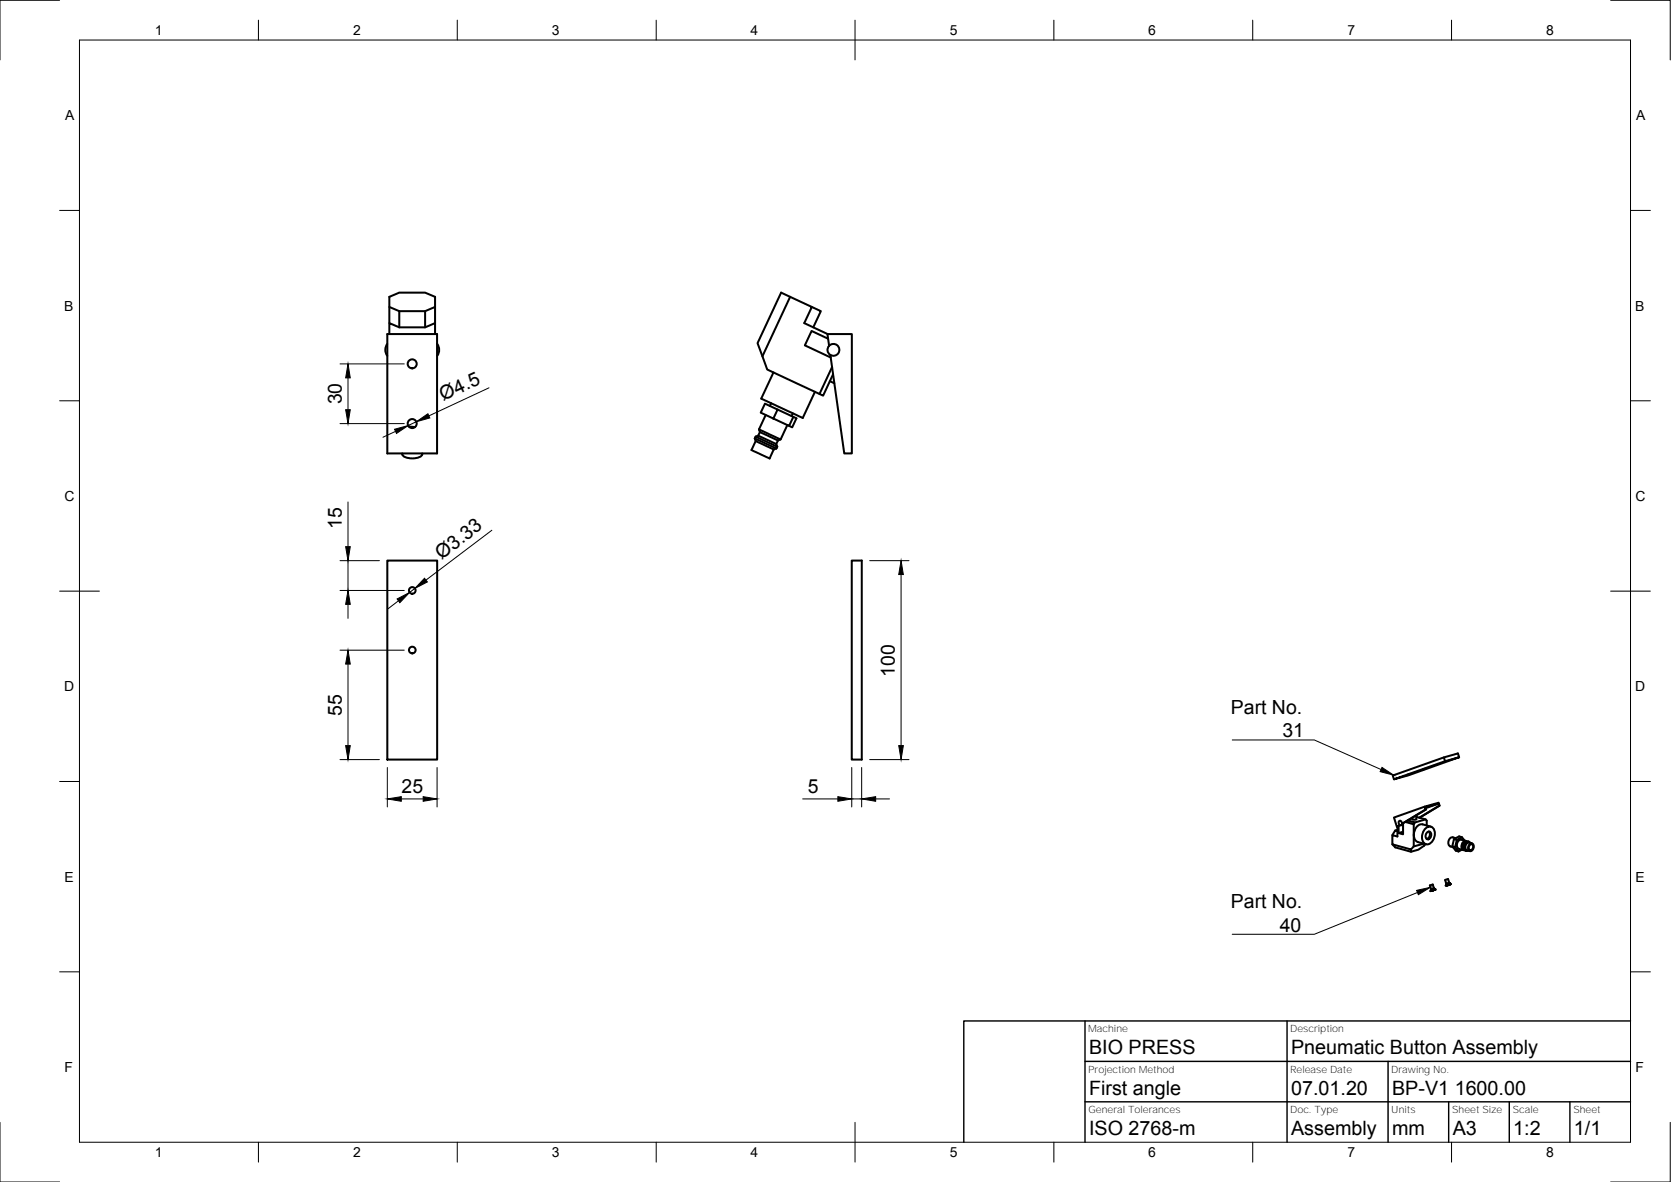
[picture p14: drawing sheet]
<svg xmlns="http://www.w3.org/2000/svg" width="420mm" height="297mm" viewBox="0 0 420 297" stroke-linecap="round" stroke-linejoin="round" font-family="sans-serif">
<defs><g id="words">
<g font-size="5">
<text x="273.8" y="265">BIO PRESS</text>
<text x="324.6" y="265">Pneumatic Button Assembly</text>
<text x="273.8" y="275.1">First angle</text>
<text x="324.6" y="275.1">07.01.20</text>
<text x="350" y="275.1">BP-V1 1600.00</text>
<text x="273.8" y="285.3">ISO 2768-m</text>
<text x="324.6" y="285.3">Assembly</text>
<text x="350" y="285.3">mm</text>
<text x="365.3" y="285.3">A3</text>
<text x="380.5" y="285.3">1:2</text>
<text x="395.8" y="285.3">1/1</text>
</g>
<g font-size="4.9">
<text x="86" y="101.6" transform="rotate(-90 86 101.6)">30</text>
<text x="111.5" y="100.9" transform="rotate(-25 111.5 100.9)">Ø4.5</text>
<text x="86" y="132.9" transform="rotate(-90 86 132.9)">15</text>
<text x="111" y="140.7" transform="rotate(-37 111 140.7)">Ø3.33</text>
<text x="225" y="170.1" transform="rotate(-90 225 170.1)">100</text>
<text x="86" y="179.9" transform="rotate(-90 86 179.9)">55</text>
<text x="309.5" y="179.4">Part No.</text>
<text x="322.4" y="185.3">31</text>
<text x="101" y="199.2">25</text>
<text x="203.1" y="199.2">5</text>
<text x="309.5" y="228.2">Part No.</text>
<text x="321.8" y="234.1">40</text>
</g>
<g font-size="3.5">
<text x="39" y="8.8">1</text>
<text x="88.8" y="8.8">2</text>
<text x="138.8" y="8.8">3</text>
<text x="188.7" y="8.8">4</text>
<text x="238.8" y="8.8">5</text>
<text x="288.7" y="8.8">6</text>
<text x="338.8" y="8.8">7</text>
<text x="388.8" y="8.8">8</text>
<text x="16.4" y="30.2">A</text>
<text x="411.4" y="30.2">A</text>
<text x="16.2" y="78">B</text>
<text x="411.2" y="78">B</text>
<text x="16.2" y="125.9">C</text>
<text x="411.2" y="125.9">C</text>
<text x="16.2" y="173.7">D</text>
<text x="411.2" y="173.7">D</text>
<text x="16.2" y="221.6">E</text>
<text x="411.2" y="221.6">E</text>
<text x="16.2" y="269.4">F</text>
<text x="411.2" y="269.4">F</text>
<text x="39" y="290.8">1</text>
<text x="88.8" y="290.8">2</text>
<text x="138.8" y="290.8">3</text>
<text x="188.7" y="290.8">4</text>
<text x="238.8" y="290.8">5</text>
<text x="288.7" y="290.8">6</text>
<text x="338.8" y="290.8">7</text>
<text x="388.8" y="290.8">8</text>
</g>
<g font-size="2.5">
<text x="273.6" y="259.4">Machine</text>
<text x="324.4" y="259.4">Description</text>
<text x="273.6" y="269.6">Projection Method</text>
<text x="324.4" y="269.6">Release Date</text>
<text x="349.8" y="269.6">Drawing No.</text>
<text x="273.7" y="279.8">General Tolerances</text>
<text x="324.4" y="279.7">Doc. Type</text>
<text x="349.8" y="279.8">Units</text>
<text x="365.1" y="279.8">Sheet Size</text>
<text x="380.4" y="279.8">Scale</text>
<text x="395.6" y="279.8">Sheet</text>
</g>
</g></defs>
<g fill="none" stroke="#000" stroke-width=".51">
<path d="M97.9 77.1l2.5 1.1v4.1M106.9 78.2v4.1M109.4 77.1l-2.5 1.1h-6.5M198.7 74.6l-2.3-1.1-5.9 12.7 1.2 3.3M204.1 77.1l2.3 1.1-1.9 4.1M97.4 86.4a2.51 2.51 0 0 0 0 3M97.4 84h12.5v29.9h-12.5zM97.9 84v-2.8l2.5 1.1h6.5l2.5-1.1v2.8M97.9 81.2v-6.6l2.5-1.1h6.5l2.5 1.1v6.6M109.9 86.4a2.51 2.51 0 0 1 0 3M194.5 93.6l-3.1 6.6 10.3 4.8h.1l3.1-6.5M208.1 84l-5.9-2.8 1.9-4.1-5.4-2.5-7 14.9 1.2 3.4 13.2 6.1"/>
<path d="M208.2 85.1l-4.1-1.9-1.7 3.6 6.5 3M208.5 86.9l-.5-2.9h6.2v29.9h-1.9l-3.5-24.7M208.7 95.8l1.1 .5M209.2 92.3l-3.1 6.7 .9 .4 2.5-5.3M101.1 113.9a1.55 1.55 0 0 0 1.9 1.3l1.9-.1a1.2 1.2 0 0 0 1.3-1.2M102.8 107.2l1.6 .1M189.8 110.2l5.4 2.5M189.8 110.2l.2 .6M190 109.7l5.4 2.6M190 110.8l4.5 2.2M190 110.8l-1 2.3 .5 .3 4 1.8 1-2.2M190.6 109.5l4.6 2.1"/>
<path d="M190.6 109.5l-.6 .2-.2 .5M190.8 107.9l5.5 2.5M190.8 107.9l.3 .7M191.1 108.6l4.5 2.1M191.1 108.6l-.5 .9M192.3 101.4l3.2 1.5-1 2.3-3.2-1.5zM192.5 104.3l-1.7 3.6M193.9 101.3l-.3 .7M194.5 105.2l3.9 1.8 1.1-2.2 .8 .3-1.1 2.3-.8-.4M195.2 111.6l.2 .7M195.2 112.7l-.7 .3M195.4 112.3l-.2 .4"/>
<path d="M195.5 102.9l4 1.9M195.6 110.7l-.4 .9M198 106.8l-1.7 3.6-.7 .3M199.3 103.9l-.3 .6M97.4 140.9h12.5v50h-12.5zM214.2 140.9h2.5v50h-2.5zM350.5 195.8l12.8-4.5 3.6-1-12.8 4.6zM353.9 194.7l.6-.2zM357.8 193.4l.6-.2zM363.1 190.3l.2 1M366.9 190.3l-.3-1-3.5 1-12.9 4.6 .3 .9M350.1 212.2l.7 .7 4 1.1v-.5"/>
<path d="M351.4 208.9l-.6-.2-.7 1.2M351.4 208.6l-.6 .1M352 207.4l-.8 .4M352.5 207l-.2 .4-.3-.1M352.5 207a.55 .55 0 0 0-.1-.6 .55 .55 0 0 0-.6 0 .76 .76 0 0 0 .2 .9M352.8 206.9v2.8l-1.1-.4v-1.7M352.8 209l-1.1 .3M353.4 206.6l-.9 .5M354 206.2l1.8 .5-.3 .4-2.1-.5M355.1 205.5v.4M355.5 207.1v5.6l-.7 .8-4.7-1.3v-2.3l1.3 .3v-2.4M356.1 204.9v1h-1"/>
<path d="M356.1 205.3l2.4 .6 .2 .3v1.2M358 212l-2.5 .7M358.2 202.7l3.5-1 .3 .8h-.2l-.1-.5-3.3 .9 .2 .5h-.2zM358.2 202.7l-7.7 2.8 .7 2.3 .7-.4M358.4 208.3a1.38 1.38 0 0 1 1.7-.4 1.38 1.38 0 0 1 .7 1.6 2.2 2.2 0 0 1-2.5 2.6 2.64 2.64 0 0 1 .1-3.8zM358.4 212.1l-1.8 1.4-1.8 .5M358.4 203.4l-5.9 3.6M358.5 205.9l-2.7 .8M358.5 203h.1M358.6 203.4l-5.2 3.2M358.9 209.1a.55 .55 0 0 1 .9 .3 .98 .98 0 0 1-.1 1.1 .98 .98 0 0 1-1 .3 1.24 1.24 0 0 1 .2-1.7zM359.3 209a1.18 1.18 0 0 1-.6 1.8"/>
<path d="M359.8 207.7l-2.1-.5a2.43 2.43 0 0 0-2.2 3.1 1.49 1.49 0 0 0 1 1.3l2 .6M361.7 202l-3.2 1.1M362 202.5l-5.1 3 4.9-3M365.2 212.7l.7 .2M365.3 210.4l.7 .2M365.3 210.4a1.24 1.24 0 0 0-1.1 1.3 1.24 1.24 0 0 0 1.1 1.2M365.6 210.9l.7 .2M367.6 210.4l-.7-.2-1.3 .7-.4 1.8 .8 1.1 .7 .2M368 212.8v.1M368.2 212.1l-.2 .7M368.3 211.2l-.7-.8-1.3 .7-.4 1.8 .8 1.1 .9-.5M368.6 211.3l-1.1-.3a1.28 1.28 0 0 0-1.1 1 1.28 1.28 0 0 0 .4 1.3l1.2 .3"/>
<path d="M368.7 211.5a1.08 1.08 0 0 0-.9 .8 1.08 1.08 0 0 0 .4 1.2M368.9 211.5a1.16 1.16 0 0 0-1.3 .4 1.16 1.16 0 0 0 0 1.4l.7 .3M369.3 211.5a1.23 1.23 0 0 0-1.2 .9 1.23 1.23 0 0 0 .6 1.4M369.6 212.1a.55 .55 0 0 1 .9 .3 .98 .98 0 0 1-.1 1 .98 .98 0 0 1-1 .3 1.24 1.24 0 0 1 .2-1.6zM369.6 212.3a.43 .43 0 0 1 .8 .2v.6a.58 .58 0 0 1-.8 .6 .58 .58 0 0 1-.3-.9zM369.7 211.8a.85 .85 0 0 0-1-.2 .85 .85 0 0 0-.5 .9 .85 .85 0 0 0 0 1 .85 .85 0 0 0 1 .3M370.1 211.9l-.7-.1a1.08 1.08 0 0 0-.9 .7 1.08 1.08 0 0 0 .4 1.2l.7 .2M359.5 222.5l.3 1-.2 .5M359.5 222.5l.8-.2 .3 .9M359.6 223.9l1.4-.4zM359.9 223.5h.1M359.9 223.9h.1"/>
<path d="M360 223.8h.1M360 223.8l-.1 .1M360.2 223.4h.1M360.2 223.8h-.2M360.2 223.8h.1M360.3 223.8h-.1M360.3 223.7l-.1 .1M360.4 223.7h-.1M360.5 223.7h-.1M360.5 223.7h.1M360.5 223.3v.1M360.5 223.3h.1"/>
<path d="M360.6 223.2l.1 .1M360.6 223.2l-.8 .2M360.6 223.6l-.2 .1M360.6 223.7h-.1M360.6 223.6h.1M360.7 223.6l-.1 .1M360.7 223.3h.1M360.7 223.6h.1M360.7 223.3l.3 .2M360.8 223.6h.1M360.8 223.6h-.1M363.5 222.6l1.3-.4z"/>
<path d="M363.7 222.2h.1M363.7 222.5h.1M363.8 222.5h-.1M363.8 222.5h.1M363.8 222.4h.1M364 222.4h-.2M364 222.4l-.1 .1M364.1 222.1h.1M364.1 222.4h-.1M364.1 220.9l.3 1M364.1 220.9l-.7 .2 .3 1-.2 .5M364.2 222.4h-.2"/>
<path d="M364.3 222.3l-.3 .1M364.3 222.3l-.1 .1M364.3 222.3h.1M364.4 222h.1M364.4 221.9h.1M364.4 221.9l-.7 .2M364.5 222.3h-.2M364.5 222.3h.1M364.5 222.2v.1M364.5 221.9h.1M364.5 221.9l.3 .3M364.6 222.2l-.1 .1"/>
<path d="M364.6 222.2h.1"/>
<circle cx="103.6" cy="91.4" r="1.13"/>
<circle cx="209.6" cy="87.9" r="1.49"/>
<circle cx="103.6" cy="106.4" r="1.13"/>
<circle cx="103.7" cy="148.4" r=".84"/>
<circle cx="103.7" cy="163.4" r=".84"/>
</g>
<g fill="#000">
<circle cx="359.9" cy="223.5" r=".25"/>
<circle cx="360" cy="223.8" r=".25"/>
<circle cx="360.6" cy="223.6" r=".25"/>
<circle cx="360.7" cy="223.6" r=".25"/>
<circle cx="363.7" cy="222.2" r=".25"/>
<circle cx="363.8" cy="222.5" r=".25"/>
<circle cx="364.5" cy="222.3" r=".25"/>
</g>
<g fill="none" stroke="#000" stroke-width=".25">
<path d="M15 .1h-15v15M20 10.1h390v276.9h-390zM65 5.1v5M115 5.1v5M165 5.1v5M215 5.1v10M265 5.1v5M315 5.1v5M365 5.1v5M405 .1h15v15M15 52.9h5M410 52.9h5"/>
<path d="M85.5 91.4h16.1M87.5 95v8M123 97.5l-15.2 7M15 100.7h5M85.5 106.5h16.1M99.5 108.4l-3.2 1.5M104.7 106l-2.1 .9M410 100.7h5M87.5 126.2v11.2M123.7 133.3l-16.6 12.5M15 148.6h10M85.5 148.4h16.1"/>
<path d="M85.5 140.9h9.9M87.5 140.9v7.5M87.5 151.9v3.5M100.2 151l-2.8 2.1M104.3 147.9l-1.3 1M218.7 140.9h9.9M226.6 144.4v43M405 148.6h10M85.5 163.4h16.1M87.5 166.9v20.5M15 196.4h5M85.5 190.9h9.9"/>
<path d="M97.4 192.9v9.9M109.9 192.9v9.9M214.2 192.9v9.9M216.7 192.9v9.9M218.7 190.9h9.9M309.8 186h20.7l16.8 7.4M410 196.4h5M100.9 200.8h5.5M201.8 200.8h8.9M214.2 200.8h2.5M220.2 200.8h3.5M356.4 224.3l-25.9 10.5h-20.7"/>
<path d="M15 244.2h5M410 244.2h5M0 282.1v14.9h15M65 287v5M115 287v5M165 287v5M215 282.1v9.9M265 287v5M315 287v5M365 287v5M420 282.1v14.9h-15"/>
</g>
<g fill="#000" stroke="#000" stroke-width=".25">
<path d="M87.5 91.4l.6 3.6h-1.2zM86.9 103h1.2l-.6 3.5zM99.2 107.9l3.4-1-2.9 2zM104.7 106l2.9-2 .5 1zM86.9 137.4h1.2l-.6 3.5zM87.5 148.4l.6 3.5h-1.2zM99.8 150.5l3.2-1.6-2.5 2.6zM106.7 145.3l.8 .9-3.2 1.7zM226.6 140.9l.5 3.5h-1.1zM87.5 163.4l.6 3.5h-1.2zM86.9 187.4h1.2l-.6 3.5zM226 187.4h1.1l-.5 3.5z"/>
<path d="M347.5 192.9l3 1.9-3.5-.9zM97.4 200.8l3.5-.6v1.2zM106.4 200.2l3.5 .6-3.5 .6zM210.7 200.2l3.5 .6-3.5 .6zM216.7 200.8l3.5-.6v1.2zM356.2 223.8l3.5-.8-3.1 1.8z"/>
</g>
<path d="M272.8 256.6v30.4M323.6 256.6v30.4M410 256.6h-167.7v30.4M272.8 266.7h137.2M272.8 276.9h137.2M349 266.7v20.3M364.3 276.9v10.1M379.5 276.9v10.1M394.7 276.9v10.1" fill="none" stroke="#000" stroke-width=".36"/>
<use href="#words"/>
</svg>
